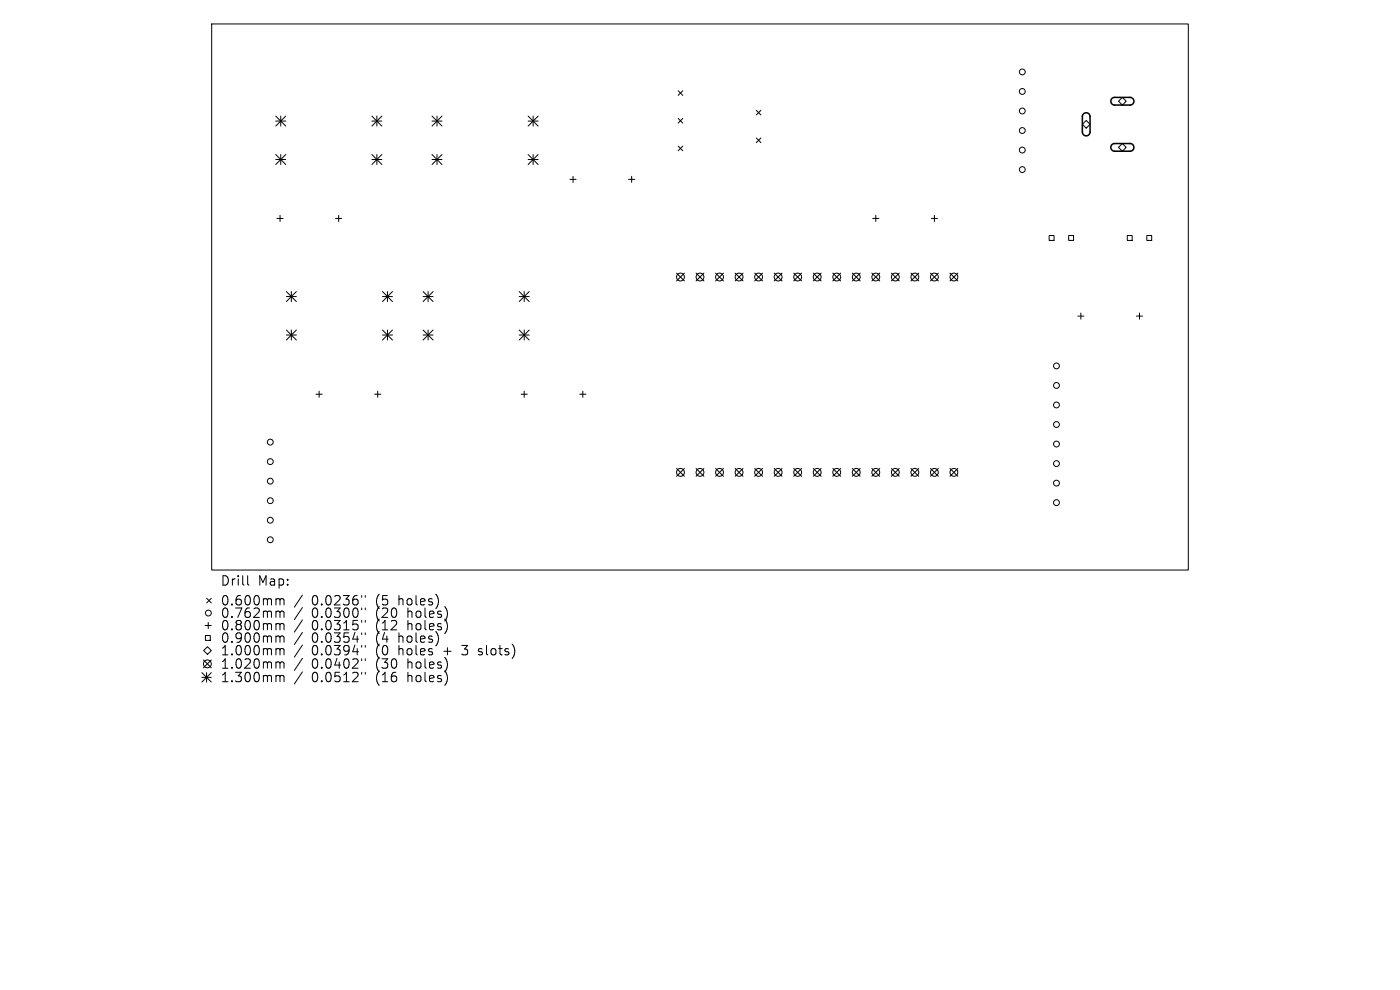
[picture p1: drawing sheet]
<svg xmlns="http://www.w3.org/2000/svg" width="297mm" height="210mm" viewBox="0 0 297 210" stroke-linecap="round" stroke-linejoin="round" font-family="sans-serif">
<defs><g id="words">
<g font-size="2.8">
<text x="46.8" y="124.5">Drill</text>
<text x="54.7" y="124.5">Map:</text>
<text x="46.8" y="128.7">0.600mm</text>
<text x="46.8" y="131.3">0.762mm</text>
<text x="66.1" y="128.7">0.0236&quot;</text>
<text x="66.1" y="131.3">0.0300&quot;</text>
<text x="79.7" y="128.7">(5</text>
<text x="79.7" y="131.3">(20</text>
<text x="84.6" y="128.7">holes)</text>
<text x="86.5" y="131.3">holes)</text>
<text x="46.8" y="133.9">0.800mm</text>
<text x="46.8" y="136.6">0.900mm</text>
<text x="66.1" y="133.9">0.0315&quot;</text>
<text x="66.1" y="136.6">0.0354&quot;</text>
<text x="79.7" y="133.9">(12</text>
<text x="79.7" y="136.6">(4</text>
<text x="84.6" y="136.6">holes)</text>
<text x="86.5" y="133.9">holes)</text>
<text x="46.8" y="139.2">1.000mm</text>
<text x="46.8" y="142.1">1.020mm</text>
<text x="66.1" y="139.2">0.0394&quot;</text>
<text x="66.1" y="142.1">0.0402&quot;</text>
<text x="79.7" y="139.2">(0</text>
<text x="79.7" y="142.1">(30</text>
<text x="84.6" y="139.2">holes</text>
<text x="86.5" y="142.1">holes)</text>
<text x="94.2" y="139.2">+</text>
<text x="98.3" y="139.2">3</text>
<text x="101.8" y="139.2">slots)</text>
<text x="46.8" y="144.9">1.300mm</text>
<text x="66.1" y="144.9">0.0512&quot;</text>
<text x="79.7" y="144.9">(16</text>
<text x="86.5" y="144.9">holes)</text>
</g>
</g></defs>
<g fill="none" stroke="#000" stroke-width=".21">
<path d="M44.9 5.1h207.2v115.8h-207.2zM143.9 19.3l.9 .9M144.8 19.3l-.9 .9M58.5 24.6l2.1 2.1M58.5 25.7h2.1M58.5 32.8l2.1 2.1M58.5 33.8h2.1M59.6 24.6v2.1M59.6 32.8v2.1M60.6 24.6l-2.1 2.1M60.6 32.8l-2.1 2.1M78.9 25.7h2.1"/>
<path d="M78.9 33.8h2.1M78.9 24.6l2.1 2.1M78.9 32.8l2.1 2.1M80 24.6v2.1M80 32.8v2.1M81 24.6l-2.1 2.1M81 32.8l-2.1 2.1M91.6 25.7h2.2M91.6 33.8h2.2M91.6 24.6l2.2 2.1M91.6 32.8l2.2 2.1M92.7 24.6v2.1"/>
<path d="M92.7 32.8v2.1M93.8 24.6l-2.2 2.1M93.8 32.8l-2.2 2.1M112 25.7h2.2M112 33.8h2.2M112 24.6l2.2 2.1M112 32.8l2.2 2.1M113.1 24.6v2.1M113.1 32.8v2.1M114.2 24.6l-2.2 2.1M114.2 32.8l-2.2 2.1M120.9 38h1.3"/>
<path d="M121.6 37.4v1.3M133.3 38h1.4M134 37.4v1.3M143.9 25.1l.9 1M143.9 31l.9 1M144.8 25.1l-.9 1M144.8 31l-.9 1M160.4 23.4l1 1M160.4 29.3l1 1M161.4 23.4l-1 1M161.4 29.3l-1 1M230.4 25.6l.8 .8-.8 .8-.8-.8z"/>
<path d="M237.3 21.5l.8-.8 .8 .8-.8 .8zM238.1 30.4l.8 .9-.8 .8-.8-.8zM58.8 46.3h1.3M59.4 45.7v1.3M71.2 46.3h1.3M71.8 45.7v1.3M143.5 57.9l1.7 1.7M145.2 57.9l-1.7 1.7M147.7 57.9l1.6 1.7M149.3 57.9l-1.6 1.7M151.8 57.9l1.7 1.7M153.5 57.9l-1.7 1.7"/>
<path d="M156 57.9l1.6 1.7M157.6 57.9l-1.6 1.7M160.1 57.9l1.7 1.7M161.8 57.9l-1.7 1.7M164.2 57.9l1.7 1.7M165.9 57.9l-1.7 1.7M168.4 57.9l1.7 1.7M170.1 57.9l-1.7 1.7M172.5 57.9l1.7 1.7M174.2 57.9l-1.7 1.7M176.7 57.9l1.6 1.7M178.3 57.9l-1.6 1.7"/>
<path d="M180.8 57.9l1.7 1.7M182.5 57.9l-1.7 1.7M185 57.9l1.6 1.7M185.1 46.3h1.3M185.8 45.7v1.3M186.6 57.9l-1.6 1.7M189.1 57.9l1.7 1.7M190.8 57.9l-1.7 1.7M193.2 57.9l1.7 1.7M194.9 57.9l-1.7 1.7M197.4 57.9l1.7 1.7M197.6 46.3h1.3"/>
<path d="M198.2 45.7v1.3M199.1 57.9l-1.7 1.7M201.5 57.9l1.7 1.7M203.2 57.9l-1.7 1.7M222.6 50h1v1h-1zM226.7 50h1.1v1h-1.1zM239.1 50h1.1v1h-1.1zM243.3 50h1v1h-1zM60.7 61.9l2.2 2.1M60.7 62.9h2.2M60.7 70l2.2 2.1M60.7 71.1h2.2"/>
<path d="M61.8 61.9v2.1M61.8 70v2.1M62.9 61.9l-2.2 2.1M62.9 70l-2.2 2.1M81.1 62.9h2.2M81.1 71.1h2.2M81.1 61.9l2.2 2.1M81.1 70l2.2 2.1M82.2 61.9v2.1M82.2 70v2.1M83.3 61.9l-2.2 2.1M83.3 70l-2.2 2.1"/>
<path d="M89.8 62.9h2.1M89.8 71.1h2.1M89.8 61.9l2.1 2.1M89.8 70l2.1 2.1M90.8 61.9v2.1M90.8 70v2.1M91.9 61.9l-2.1 2.1M91.9 70l-2.1 2.1M110.1 62.9h2.2M110.1 71.1h2.2M110.1 61.9l2.2 2.1M110.1 70l2.2 2.1"/>
<path d="M111.2 61.9v2.1M111.2 70v2.1M112.3 61.9l-2.2 2.1M112.3 70l-2.2 2.1M228.7 67.1h1.3M229.3 66.4v1.3M241.1 67.1h1.3M241.7 66.4v1.3M67 83.6h1.4M67.7 83v1.3M79.5 83.6h1.3M80.1 83v1.3"/>
<path d="M110.6 83.6h1.3M111.2 83v1.3M123 83.6h1.3M123.6 83v1.3M143.5 99.4l1.7 1.6M145.2 99.4l-1.7 1.6M147.7 99.4l1.6 1.6M149.3 99.4l-1.6 1.6M151.8 99.4l1.7 1.6M153.5 99.4l-1.7 1.6M156 99.4l1.6 1.6M157.6 99.4l-1.6 1.6"/>
<path d="M160.1 99.4l1.7 1.6M161.8 99.4l-1.7 1.6M164.2 99.4l1.7 1.6M165.9 99.4l-1.7 1.6M168.4 99.4l1.7 1.6M170.1 99.4l-1.7 1.6M172.5 99.4l1.7 1.6M174.2 99.4l-1.7 1.6M176.7 99.4l1.6 1.6M178.3 99.4l-1.6 1.6M180.8 99.4l1.7 1.6M182.5 99.4l-1.7 1.6"/>
<path d="M185 99.4l1.6 1.6M186.6 99.4l-1.6 1.6M189.1 99.4l1.7 1.6M190.8 99.4l-1.7 1.6M193.2 99.4l1.7 1.6M194.9 99.4l-1.7 1.6M197.4 99.4l1.7 1.6M199.1 99.4l-1.7 1.6M201.5 99.4l1.7 1.6M203.2 99.4l-1.7 1.6M43.2 140l1.6 1.7M43.5 132.7h1.3"/>
<path d="M43.6 134.8h1v1h-1zM43.8 126.9l1 1M44 137.2l.8 .8-.8 .8-.8-.8zM44.2 132v1.3M44.8 140l-1.6 1.7M44.8 126.9l-1 1M52.5 122.1v1.7l.3 .3M59.1 127l.3 .3M59.1 129.6l.3 .3M59.1 132.3l.3 .3M59.1 134.9l.3 .3M59.1 137.6l.3 .3"/>
<path d="M59.4 127.3v1M59.4 129.9v1.1M59.4 132.6v1M59.4 135.2v1M59.4 137.9v1M59.4 127.3l.3-.3 .5 .1 .1 1.2M59.4 129.9l.3-.3 .5 .1 .1 1.3M59.4 132.6l.3-.3 .5 .1 .1 1.2M59.4 135.2l.3-.3 .5 .1 .1 1.2M59.4 137.9l.3-.3 .5 .1 .1 1.2M64.2 126.2l-1.8 2.6M64.2 128.9l-1.8 2.5"/>
<path d="M64.2 131.5l-1.8 2.6M64.2 134.2l-1.8 2.5M64.2 136.8l-1.8 2.6M64.2 139.7l-1.8 2.5M76.7 126.3v.4M76.7 129v.4M76.7 131.6v.4M76.7 134.2v.4M76.7 136.9v.4M76.7 139.7v.4M77.5 126.3v.4M77.5 129v.4"/>
<path d="M77.5 131.6v.4M77.5 134.2v.4M77.5 136.9v.4M77.5 139.7v.4M92.9 126.9v1.3M93 135.3l-.1 .9M94.8 129.5v1.4M94.8 132.2v1.3M42.8 142.7l2 2M42.8 143.7h2M43.8 142.7v2M44.8 142.7l-2 2"/>
<path d="M59.1 140.4l.3 .3M59.1 143.3l.3 .3M59.4 140.7v1M59.4 143.6v1M59.4 140.7l.3-.3 .5 .1 .1 1.2M59.4 143.6l.3-.3 .5 .1 .1 1.2M64.2 142.5l-1.8 2.6M76.7 142.6v.4M77.5 142.6v.4M94.8 140.3v1.4M94.8 143.2v1.3"/>
<circle cx="216.9" cy="19.4" r=".62"/>
<circle cx="216.9" cy="15.3" r=".62"/>
<circle cx="216.9" cy="27.7" r=".62"/>
<circle cx="216.9" cy="23.5" r=".62"/>
<circle cx="216.9" cy="31.8" r=".62"/>
<circle cx="216.9" cy="36" r=".62"/>
<circle cx="144.4" cy="58.8" r=".83"/>
<circle cx="148.5" cy="58.8" r=".83"/>
<circle cx="152.6" cy="58.8" r=".83"/>
<circle cx="156.8" cy="58.8" r=".83"/>
<circle cx="160.9" cy="58.8" r=".83"/>
<circle cx="165.1" cy="58.8" r=".83"/>
<circle cx="169.2" cy="58.8" r=".83"/>
<circle cx="173.4" cy="58.8" r=".83"/>
<circle cx="177.5" cy="58.8" r=".83"/>
<circle cx="181.7" cy="58.8" r=".83"/>
<circle cx="185.8" cy="58.8" r=".83"/>
<circle cx="189.9" cy="58.8" r=".83"/>
<circle cx="194.1" cy="58.8" r=".83"/>
<circle cx="198.2" cy="58.8" r=".83"/>
<circle cx="202.4" cy="58.8" r=".83"/>
<circle cx="224.1" cy="77.6" r=".62"/>
<circle cx="57.3" cy="97.9" r=".62"/>
<circle cx="57.3" cy="93.8" r=".62"/>
<circle cx="224.1" cy="85.9" r=".62"/>
<circle cx="224.1" cy="81.8" r=".62"/>
<circle cx="224.1" cy="90.1" r=".62"/>
<circle cx="224.1" cy="94.2" r=".62"/>
<circle cx="224.1" cy="98.3" r=".62"/>
<circle cx="57.3" cy="106.2" r=".62"/>
<circle cx="57.3" cy="102.1" r=".62"/>
<circle cx="57.3" cy="110.4" r=".62"/>
<circle cx="57.3" cy="114.5" r=".62"/>
<circle cx="144.4" cy="100.2" r=".83"/>
<circle cx="148.5" cy="100.2" r=".83"/>
<circle cx="152.6" cy="100.2" r=".83"/>
<circle cx="156.8" cy="100.2" r=".83"/>
<circle cx="160.9" cy="100.2" r=".83"/>
<circle cx="165.1" cy="100.2" r=".83"/>
<circle cx="169.2" cy="100.2" r=".83"/>
<circle cx="173.4" cy="100.2" r=".83"/>
<circle cx="177.5" cy="100.2" r=".83"/>
<circle cx="181.7" cy="100.2" r=".83"/>
<circle cx="185.8" cy="100.2" r=".83"/>
<circle cx="189.9" cy="100.2" r=".83"/>
<circle cx="194.1" cy="100.2" r=".83"/>
<circle cx="198.2" cy="100.2" r=".83"/>
<circle cx="202.4" cy="100.2" r=".83"/>
<circle cx="224.1" cy="106.6" r=".62"/>
<circle cx="224.1" cy="102.5" r=".62"/>
<circle cx="44.2" cy="130" r=".62"/>
<circle cx="44" cy="140.8" r=".83"/>
</g>
<path d="M229.9 24.2a.82 .82 0 0 1 .8-.2 .82 .82 0 0 1 .5 .7v3.3a.82 .82 0 0 1-.8 .8 .82 .82 0 0 1-.8-.8v-3.3zM235.9 20.9l.5-.2h3.3a.82 .82 0 0 1 .8 .8 .82 .82 0 0 1-.8 .8h-3.2a.82 .82 0 0 1-.8-.5 .82 .82 0 0 1 .2-.9zM235.9 30.7l.5-.3h3.3a.82 .82 0 0 1 .8 .9 .82 .82 0 0 1-.8 .8h-3.2a.82 .82 0 0 1-.8-.5 .82 .82 0 0 1 .2-.9z" fill="none" stroke="#000" stroke-width=".33"/>
<use href="#words"/>
</svg>
